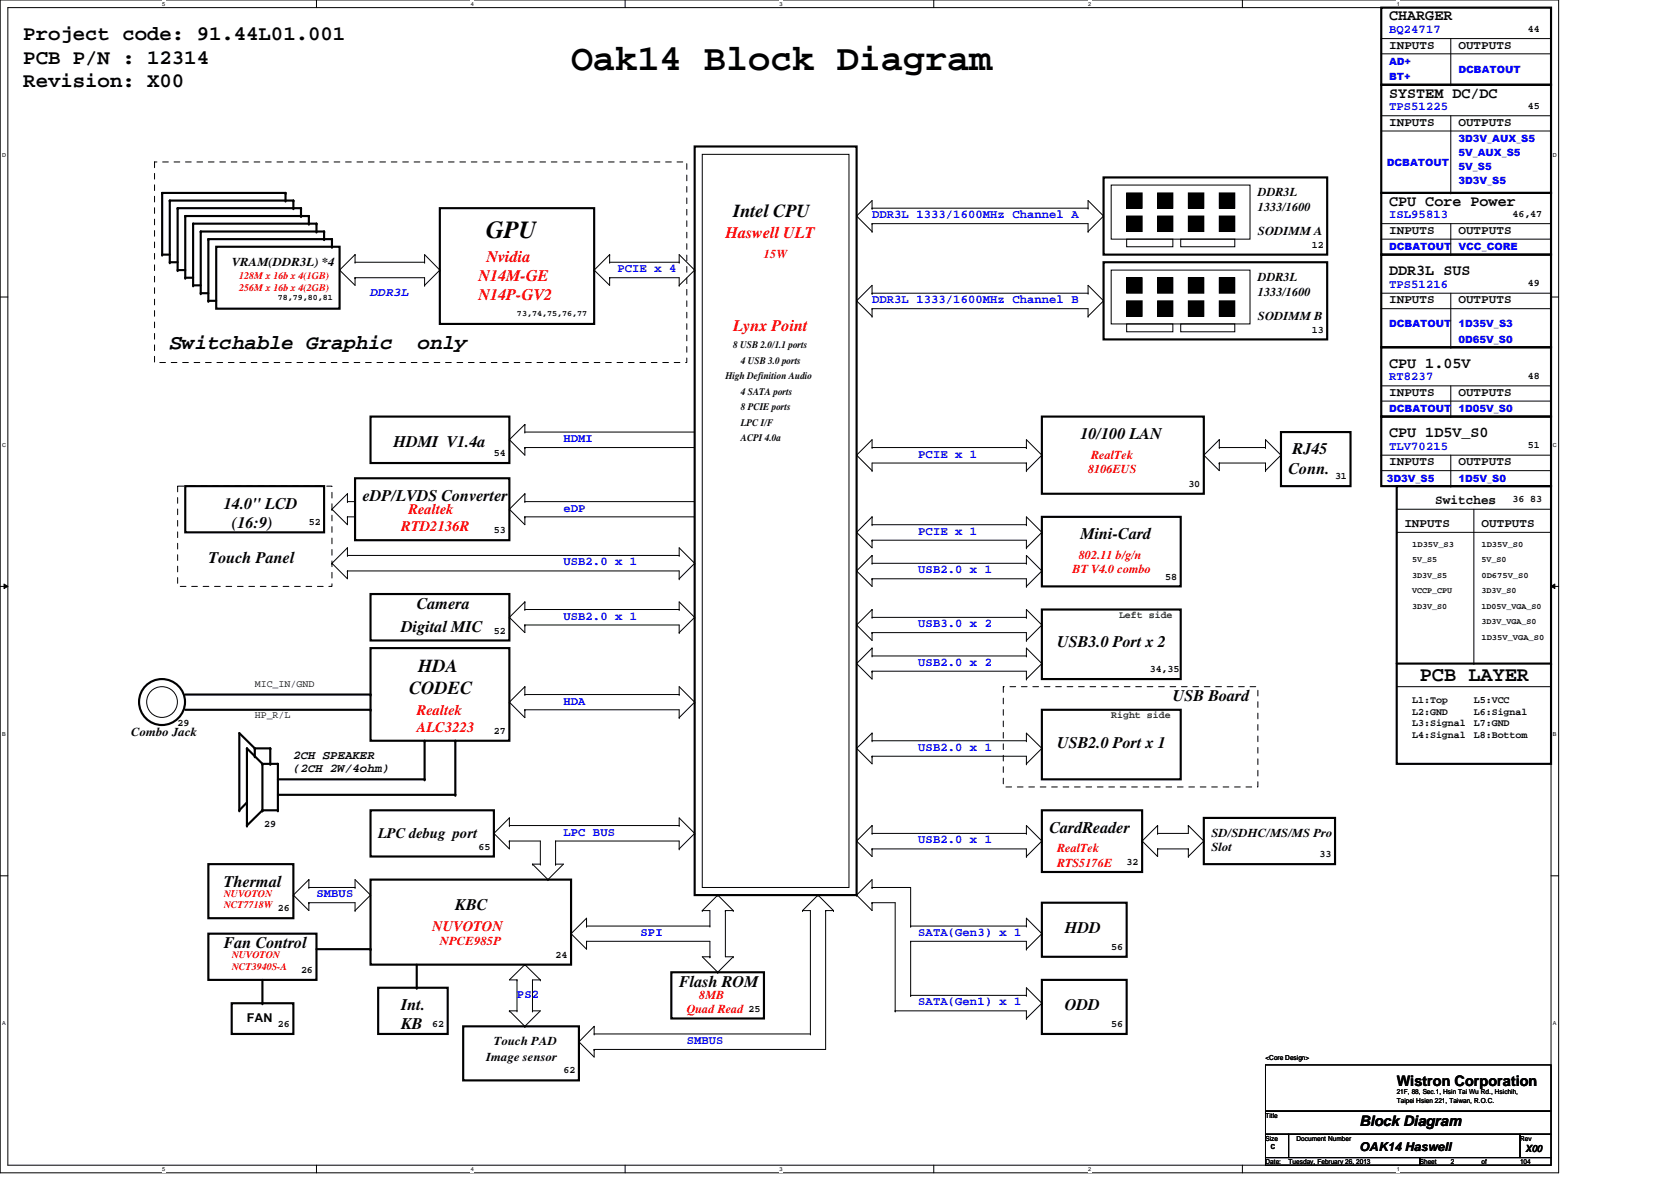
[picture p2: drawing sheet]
<svg xmlns="http://www.w3.org/2000/svg" width="297mm" height="210mm" viewBox="0 0 297 210" stroke-linecap="round" stroke-linejoin="round" font-family="sans-serif">
<defs><g id="words">
<text font-size="6.6" x="101.5" y="12.4">Oak14 Block Diagram</text>
<text font-size="4.4" x="86.4" y="42.3">GPU</text>
<g font-size="3.7">
<text x="4.1" y="7.2">Project code: 91.44L01.001</text>
<text x="4.1" y="11.3">PCB P/N : 12314</text>
<text x="4.1" y="15.5">Revision: X00</text>
<text x="30.2" y="62.1">Switchable Graphic</text>
<text x="74.2" y="62.1">only</text>
<text x="252.4" y="121">PCB LAYER</text>
</g>
<g font-size="3.3">
<text x="130.3" y="38.6">Intel CPU</text>
<text x="74.3" y="119.5">HDA</text>
<text x="72.7" y="123.3">CODEC</text>
</g>
<g font-size="2.9" fill="#f00">
<text x="86.5" y="46.5">Nvidia</text>
<text x="128.9" y="42.4">Haswell ULT</text>
<text x="85" y="49.9">N14M-GE</text>
<text x="85" y="53.3">N14P-GV2</text>
<text x="130.3" y="58.8">Lynx Point</text>
</g>
<g font-size="2.9">
<text x="70" y="79.4">HDMI V1.4a</text>
<text x="192.1" y="78.1">10/100 LAN</text>
<text x="229.8" y="80.8">RJ45</text>
<text x="64.5" y="89">eDP/LVDS Converter</text>
<text x="229.1" y="84.2">Conn.</text>
<text x="39.8" y="90.4">14.0&quot; LCD</text>
<text x="41.2" y="93.8">(16:9)</text>
<text x="192.1" y="95.9">Mini-Card</text>
<text x="37" y="100">Touch Panel</text>
<text x="71.3" y="112.4">Digital MIC</text>
<text x="74.1" y="108.2">Camera</text>
<text x="187.9" y="115.1">USB3.0 Port x 2</text>
<text x="208.5" y="124.7">USB Board</text>
<text x="187.9" y="132.9">USB2.0 Port x 1</text>
<text x="186.6" y="148">CardReader</text>
<text x="39.8" y="157.6">Thermal</text>
<text x="80.9" y="161.7">KBC</text>
<text x="189.3" y="165.8">HDD</text>
<text x="39.8" y="168.6">Fan Control</text>
<text x="71.3" y="179.5">Int.</text>
<text x="120.7" y="175.4">Flash ROM</text>
<text x="189.3" y="179.5">ODD</text>
<text x="71.3" y="182.9">KB</text>
</g>
<g font-size="2.7">
<text x="246.9" y="3.6">CHARGER</text>
<text x="246.9" y="17.4">SYSTEM DC/DC</text>
<text x="246.9" y="36.6">CPU Core Power</text>
<text x="246.9" y="48.9">DDR3L SUS</text>
<text x="246.9" y="65.4">CPU 1.05V</text>
<text x="246.9" y="77.7">CPU 1D5V_S0</text>
</g>
<g font-size="2.6" fill="#f00">
<text x="71.3" y="94.4">RTD2136R</text>
<text x="72.6" y="91.4">Realtek</text>
<text x="74.1" y="127.1">Realtek</text>
<text x="74.1" y="130">ALC3223</text>
<text x="76.8" y="165.5">NUVOTON</text>
</g>
<g font-size="2.6">
<text x="67.2" y="149">LPC debug port</text>
<text x="248.3" y="193">Wistron Corporation</text>
<text x="241.7" y="200.1">Block Diagram</text>
</g>
<text font-size="2.3" x="255.1" y="89.7">Switches</text>
<g font-size="2.2" fill="#00f">
<text x="246.9" y="5.9">BQ24717</text>
<text x="246.9" y="19.6">TPS51225</text>
<text x="155" y="38.8">DDR3L 1333/1600MHz Channel A</text>
<text x="246.9" y="38.8">ISL95813</text>
<text x="65.9" y="52.5">DDR3L</text>
<text x="109.8" y="48.4">PCIE x 4</text>
<text x="155" y="53.9">DDR3L 1333/1600MHz Channel B</text>
<text x="246.9" y="51.1">TPS51216</text>
<text x="246.9" y="67.6">RT8237</text>
<text x="100.2" y="78.6">HDMI</text>
<text x="163.2" y="81.3">PCIE x 1</text>
<text x="246.9" y="79.9">TLV70215</text>
<text x="100.2" y="90.9">eDP</text>
<text x="163.2" y="95">PCIE x 1</text>
<text x="100.2" y="100.5">USB2.0 x 1</text>
<text x="163.2" y="101.9">USB2.0 x 1</text>
<text x="100.2" y="110.1">USB2.0 x 1</text>
<text x="163.2" y="111.5">USB3.0 x 2</text>
<text x="163.2" y="118.4">USB2.0 x 2</text>
<text x="100.2" y="125.2">HDA</text>
<text x="163.2" y="133.4">USB2.0 x 1</text>
<text x="100.2" y="148.5">LPC BUS</text>
<text x="163.2" y="149.9">USB2.0 x 1</text>
<text x="56.3" y="159.5">SMBUS</text>
<text x="113.9" y="166.4">SPI</text>
<text x="163.2" y="166.4">SATA(Gen3) x 1</text>
<text x="91.9" y="177.3">PS2</text>
<text x="163.2" y="178.7">SATA(Gen1) x 1</text>
<text x="122.1" y="185.5">SMBUS</text>
</g>
<g font-size="2.2">
<text x="246.9" y="8.6">INPUTS</text>
<text x="259.2" y="8.6">OUTPUTS</text>
<text x="246.9" y="22.4">INPUTS</text>
<text x="259.2" y="22.4">OUTPUTS</text>
<text x="223.6" y="34.9">DDR3L</text>
<text x="223.6" y="37.4">1333/1600</text>
<text x="223.6" y="41.7">SODIMM A</text>
<text x="246.9" y="41.5">INPUTS</text>
<text x="259.2" y="41.5">OUTPUTS</text>
<text x="41.2" y="47.2">VRAM(DDR3L) *4</text>
<text x="223.6" y="50">DDR3L</text>
<text x="223.6" y="52.5">1333/1600</text>
<text x="246.9" y="53.9">INPUTS</text>
<text x="259.2" y="53.9">OUTPUTS</text>
<text x="223.6" y="56.9">SODIMM B</text>
<text x="246.9" y="70.4">INPUTS</text>
<text x="259.2" y="70.4">OUTPUTS</text>
<text x="246.9" y="82.7">INPUTS</text>
<text x="259.2" y="82.7">OUTPUTS</text>
<text x="249.6" y="93.6">INPUTS</text>
<text x="263.4" y="93.6">OUTPUTS</text>
<text x="23.3" y="130.9">Combo Jack</text>
<text x="52.2" y="134.8">2CH SPEAKER</text>
<text x="52.2" y="137.3">(2CH 2W/4ohm)</text>
<text x="215.3" y="148.7">SD/SDHC/MS/MS Pro</text>
<text x="215.3" y="151.3">Slot</text>
<text x="43.9" y="181.7">FAN</text>
<text x="87.8" y="185.8">Touch PAD</text>
<text x="86.4" y="188.5">Image sensor</text>
<text x="241.7" y="204.6">OAK14 Haswell</text>
</g>
<g font-size="2.2" fill="#f00">
<text x="135.8" y="45.8">15W</text>
<text x="194" y="81.5">RealTek</text>
<text x="193.4" y="84.1">8106EUS</text>
<text x="190.7" y="101.9">BT V4.0 combo</text>
<text x="191.8" y="99.4">802.11 b/g/n</text>
<text x="187.9" y="151.5">RealTek</text>
<text x="187.9" y="154">RTS5176E</text>
<text x="78.2" y="167.9">NPCE985P</text>
<text x="124.3" y="177.5">8MB</text>
<text x="122.1" y="180.1">Quad Read</text>
</g>
<g font-size="1.8">
<text x="271.6" y="5.6">44</text>
<text x="271.6" y="19.3">45</text>
<text x="268.9" y="38.5">46,47</text>
<text x="233.2" y="44">12</text>
<text x="271.6" y="50.9">49</text>
<text x="233.2" y="59.1">13</text>
<text x="130.3" y="61.9">8 USB 2.0/1.1 ports</text>
<text x="131.7" y="64.7">4 USB 3.0 ports</text>
<text x="128.9" y="67.4">High Definition Audio</text>
<text x="131.7" y="70.2">4 SATA ports</text>
<text x="271.6" y="67.4">48</text>
<text x="131.7" y="75.6">LPC I/F</text>
<text x="131.7" y="72.9">8 PCIE ports</text>
<text x="87.8" y="81.1">54</text>
<text x="131.7" y="78.4">ACPI 4.0a</text>
<text x="271.6" y="79.7">51</text>
<text x="211.2" y="86.5">30</text>
<text x="237.3" y="85.2">31</text>
<text x="268.9" y="89.3">36 83</text>
<text x="54.9" y="93.4">52</text>
<text x="87.8" y="94.8">53</text>
<text x="207.1" y="103">58</text>
<text x="87.8" y="112.6">52</text>
<text x="204.4" y="119.5">34,35</text>
<text x="45.3" y="122.1">MIC_IN/GND</text>
<text x="251" y="125">L1:Top</text>
<text x="262" y="125">L5:VCC</text>
<text x="31.6" y="129.1">29</text>
<text x="45.3" y="127.6">HP_R/L</text>
<text x="87.8" y="130.4">27</text>
<text x="251" y="127">L2:GND</text>
<text x="251" y="129.1">L3:Signal</text>
<text x="251" y="131.2">L4:Signal</text>
<text x="262" y="127">L6:Signal</text>
<text x="262" y="129.1">L7:GND</text>
<text x="262" y="131.2">L8:Bottom</text>
<text x="46.9" y="146.9">29</text>
<text x="85" y="151">65</text>
<text x="200.3" y="153.8">32</text>
<text x="234.6" y="152.4">33</text>
<text x="49.4" y="162">26</text>
<text x="53.5" y="173">26</text>
<text x="98.8" y="170.2">24</text>
<text x="197.5" y="168.8">56</text>
<text x="133.1" y="179.8">25</text>
<text x="49.4" y="182.5">26</text>
<text x="76.8" y="182.5">62</text>
<text x="197.5" y="182.5">56</text>
<text x="100.2" y="190.8">62</text>
<text x="271.2" y="204.7">X00</text>
</g>
<g font-size="1.8" fill="#00f">
<text x="246.9" y="11.5">AD+</text>
<text x="246.9" y="14.3">BT+</text>
<text x="259.2" y="12.9">DCBATOUT</text>
<text x="246.5" y="29.5">DCBATOUT</text>
<text x="259.2" y="25.2">3D3V_AUX_S5</text>
<text x="259.2" y="27.7">5V_AUX_S5</text>
<text x="259.2" y="30.2">5V_S5</text>
<text x="259.2" y="32.7">3D3V_S5</text>
<text x="246.9" y="44.4">DCBATOUT</text>
<text x="259.2" y="44.4">VCC_CORE</text>
<text x="246.9" y="58.2">DCBATOUT</text>
<text x="259.2" y="58.2">1D35V_S3</text>
<text x="259.2" y="60.9">0D65V_S0</text>
<text x="246.9" y="73.2">DCBATOUT</text>
<text x="259.2" y="73.2">1D05V_S0</text>
<text x="246.5" y="85.7">3D3V_S5</text>
<text x="259.2" y="85.6">1D5V_S0</text>
</g>
<g font-size="1.8" fill="#f00">
<text x="42.5" y="49.6">128M x 16b x 4(1GB)</text>
<text x="42.5" y="51.7">256M x 16b x 4(2GB)</text>
<text x="39.8" y="159.3">NUVOTON</text>
<text x="39.8" y="161.4">NCT7718W</text>
<text x="41.2" y="170.3">NUVOTON</text>
<text x="41.2" y="172.4">NCT3940S-A</text>
</g>
<g font-size="1.8" fill="#008000">
<text x="198.9" y="109.9">Left side</text>
<text x="197.5" y="127.7">Right side</text>
</g>
<g font-size="1.5">
<text x="49.4" y="53.3">78,79,80,81</text>
<text x="91.9" y="56.1">73,74,75,76,77</text>
<text x="251" y="97.2">1D35V_S3</text>
<text x="251" y="99.9">5V_S5</text>
<text x="263.4" y="97.2">1D35V_S0</text>
<text x="263.4" y="99.9">5V_S0</text>
<text x="251" y="105.5">VCCP_CPU</text>
<text x="251" y="102.7">3D3V_S5</text>
<text x="263.4" y="105.5">3D3V_S0</text>
<text x="263.4" y="102.7">0D675V_S0</text>
<text x="251" y="108.2">3D3V_S0</text>
<text x="263.4" y="108.2">1D05V_VGA_S0</text>
<text x="263.4" y="113.7">1D35V_VGA_S0</text>
<text x="263.4" y="111">3D3V_VGA_S0</text>
</g>
<text font-size="1.2" fill="#fff" x="270.2" y="39.4">33</text>
<g font-size="1.2">
<text x="225" y="188.3">&lt;Core Design&gt;</text>
<text x="248.3" y="194.5">21F, 88, Sec.1, Hsin Tai Wu Rd., Hsichih,</text>
<text x="248.3" y="196">Taipei Hsien 221, Taiwan, R.O.C.</text>
<text x="225" y="198.6">Title</text>
<text x="225" y="202.7">Size</text>
<text x="230.5" y="202.7">Document Number</text>
<text x="270.2" y="202.7">Rev</text>
<text x="225" y="206.9">Date:</text>
<text x="225.9" y="204.3">C</text>
<text x="229.1" y="206.9">Tuesday, February 26, 2013</text>
<text x="252.4" y="206.9">Sheet</text>
<text x="257.9" y="206.9">2</text>
<text x="263.4" y="206.9">of</text>
<text x="270.2" y="206.9">104</text>
</g>
<g font-size="1">
<text x="28.8" y="1">5</text>
<text x="83.7" y="1">4</text>
<text x="138.6" y="1">3</text>
<text x="193.4" y="1">2</text>
<text x="248.3" y="1">1</text>
<text x=".4" y="27.9">D</text>
<text x="276.1" y="27.9">D</text>
<text x=".4" y="79.4">C</text>
<text x="276.1" y="79.4">C</text>
<text x=".4" y="130.8">B</text>
<text x="276.1" y="130.8">B</text>
<text x=".4" y="182.2">A</text>
<text x="276.1" y="182.2">A</text>
<text x="28.8" y="208.1">5</text>
<text x="83.7" y="208.1">4</text>
<text x="138.6" y="208.1">3</text>
<text x="193.4" y="208.1">2</text>
<text x="248.3" y="208.1">1</text>
</g>
</g></defs>
<path d="M0 0h277.1v208.4h-277.1zM1.4 1.4h274.3v205.7h-274.3z" fill="none" stroke="#000" stroke-width=".18"/>
<g fill="#fff">
<path d="M28.8 .1h.6v1.1h-.6z"/>
<path d="M28.8 207.2h.6v1.1h-.6z"/>
</g>
<path d="M56.3 0v1.4M56.3 207.1v1.3" fill="none" stroke="#000" stroke-width=".18"/>
<g fill="#fff">
<path d="M83.7 .1h.5v1.1h-.5z"/>
<path d="M83.7 207.2h.5v1.1h-.5z"/>
</g>
<path d="M111.1 0v1.4M111.1 207.1v1.3" fill="none" stroke="#000" stroke-width=".18"/>
<g fill="#fff">
<path d="M138.6 .1h.5v1.1h-.5z"/>
<path d="M138.6 207.2h.5v1.1h-.5z"/>
</g>
<path d="M166 0v1.4M166 207.1v1.3" fill="none" stroke="#000" stroke-width=".18"/>
<g fill="#fff">
<path d="M193.4 .1h.6v1.1h-.6z"/>
<path d="M193.4 207.2h.6v1.1h-.6z"/>
</g>
<path d="M220.8 0v1.4M220.8 207.1v1.3" fill="none" stroke="#000" stroke-width=".18"/>
<g fill="#fff">
<path d="M248.3 .1h.5v1.1h-.5z"/>
<path d="M248.3 207.2h.5v1.1h-.5z"/>
<path d="M.4 27.1h.7v1.1h-.7z"/>
<path d="M276.1 27.1h.7v1.1h-.7z"/>
<path d="M.4 78.5h.7v1.1h-.7z"/>
<path d="M276.1 78.5h.7v1.1h-.7z"/>
</g>
<path d="M0 52.8h1.4M275.7 52.8h1.4" fill="none" stroke="#000" stroke-width=".18"/>
<g fill="#fff">
<path d="M.4 129.9h.6v1.1h-.6z"/>
<path d="M276.1 129.9h.6v1.1h-.6z"/>
</g>
<path d="M0 104.2h1.4M.7 103.8l.7 .4-.7 .4zM275.7 104.2l.7-.4v.8zM275.7 104.2h1.4" fill="none" stroke="#000" stroke-width=".18"/>
<path d="M.7 103.8l.7 .4-.7 .4zM275.7 104.2l.7-.4v.8z" fill="#000"/>
<g fill="#fff">
<path d="M.4 181.4h.6v1.1h-.6z"/>
<path d="M276.1 181.4h.6v1.1h-.6z"/>
</g>
<g fill="none" stroke="#000" stroke-width=".18">
<path d="M245.5 6.9h.1M245.5 6.9h30.2M245.5 9.6h30.2M257.9 15.1h.1M257.9 6.9v8.2M275.7 9.6h.1M124.8 27.4h26.1v130.3h-26.1zM152.3 38.4h.1M152.3 38.4l2.7 2.7M155 37h.1M155 39.8h.1M155 37v-1.4l-2.7 2.8"/>
<path d="M155 39.8v1.3M155 37h38.4M155 39.8h38.4v1.3M193.4 37h.1M193.4 37v-1.4l2.8 2.8M196.2 38.4h.1M196.2 38.4l-2.8 2.7M197.5 32.9h24.7v9.6h-24.7zM200.3 34.3h2.7v2.7h-2.7zM200.3 38.4h2.7v2.7h-2.7zM205.8 34.3h2.7v2.7h-2.7zM205.8 38.4h2.7v2.7h-2.7z"/>
<path d="M211.2 38.4h2.8v2.7h-2.8zM211.2 34.3h2.8v2.7h-2.8zM216.7 38.4h2.8v2.7h-2.8zM216.7 34.3h2.8v2.7h-2.8zM245.5 39.8h30.2M245.5 20.6h30.2M245.5 23.3h30.2M257.9 34.3h.1M257.9 20.6v13.7M257.9 39.8v5.5M275.7 20.6h.1M275.7 23.3h.1"/>
<path d="M275.7 39.8h.1M60.4 48h.1M60.4 48l2.7 2.7v-1.3M63.1 49.4h.1M63.1 46.6h.1M63.1 45.3h.1M63.1 49.4h12.4v1.3M63.1 46.6h12.4M63.1 45.3v1.3M63.1 45.3l-2.7 2.7M75.5 46.6h.1M75.5 50.7h.1"/>
<path d="M75.5 46.6v-1.3l2.7 2.7M78.2 48h.1M78.2 48l-2.7 2.7M105.6 48h.1M105.6 48l2.8 2.7v-1.3M108.4 49.4h.1M108.4 45.3h.1M108.4 46.6h.1M108.4 49.4h12.3v1.3M108.4 45.3l-2.8 2.7M108.4 45.3v1.3M108.4 46.6h12.3"/>
<path d="M120.7 50.7h.1M120.7 46.6h.1M120.7 46.6v-1.3l2.8 2.7M123.5 48h.1M123.5 48l-2.8 2.7M152.3 53.5h.1M152.3 53.5l2.7 2.7M155 41.1h.1M155 52.1h.1M155 56.2h.1M155 54.9h.1M155 52.1v-1.4l-2.7 2.8"/>
<path d="M155 54.9v1.3M155 54.9h38.4v1.3M155 52.1h38.4M193.4 52.1h.1M193.4 56.2h.1M193.4 41.1h.1M193.4 52.1v-1.4l2.8 2.8M196.2 53.5h.1M196.2 53.5l-2.8 2.7M197.5 48h24.7v9.6h-24.7zM200.3 42.5h8.2v1.4h-8.2zM200.3 57.6h8.2v1.4h-8.2z"/>
<path d="M200.3 53.5h2.7v2.7h-2.7zM200.3 49.4h2.7v2.7h-2.7zM205.8 53.5h2.7v2.7h-2.7zM205.8 49.4h2.7v2.7h-2.7zM209.9 42.5h9.6v1.4h-9.6zM209.9 57.6h9.6v1.4h-9.6zM211.2 53.5h2.8v2.7h-2.8zM211.2 49.4h2.8v2.7h-2.8zM216.7 53.5h2.8v2.7h-2.8zM216.7 49.4h2.8v2.7h-2.8zM245.5 52.1h30.2M245.5 54.9h30.2"/>
<path d="M245.5 42.5h30.2M257.9 45.3h.1M257.9 52.1v9.6M275.7 42.5h.1M275.7 52.1h.1M275.7 54.9h.1M90.5 78.1h.1M90.5 78.1l2.8 2.8v-1.4M93.3 79.5h.1M93.3 76.8h.1M93.3 75.4h.1M93.3 79.5h30.2"/>
<path d="M93.3 76.8h30.2M93.3 75.4l-2.8 2.7M93.3 75.4v1.4M155 79.5h.1M155 79.5h27.5M155 79.5v-1.4l-2.7 2.8M182.5 79.5h.1M182.5 79.5v-1.4l2.7 2.8M216.7 79.5h.1M216.7 78.1h.1M216.7 79.5h8.3M216.7 78.1v1.4"/>
<path d="M216.7 78.1l-2.7 2.8M225 79.5h.1M225 79.5v-1.4l2.7 2.8M245.5 71.3h30.2M245.5 68.6h30.2M257.9 61.7h.1M257.9 74h.1M257.9 68.6v5.4M275.7 71.3h.1M275.7 68.6h.1M59 90.5h.1M59 90.5l2.8 2.8v-1.4"/>
<path d="M61.8 89.2h.1M61.8 91.9h.1M61.8 87.8h.1M61.8 98.7h.1M61.8 97.4h.1M61.8 89.2h1.3M61.8 91.9h1.3M61.8 87.8l-2.8 2.7M61.8 87.8v1.4M61.8 97.4v1.3M61.8 98.7h58.9M61.8 97.4l-2.8 2.7"/>
<path d="M90.5 90.5h.1M90.5 90.5l2.8 2.8v-1.4M93.3 89.2h.1M93.3 91.9h.1M93.3 87.8h.1M93.3 89.2h30.2M93.3 91.9h30.2M93.3 87.8v1.4M93.3 87.8l-2.8 2.7M120.7 98.7h.1M120.7 98.7v-1.3l2.8 2.7M152.3 80.9h.1"/>
<path d="M152.3 94.6h.1M152.3 94.6l2.7 2.8v-1.4M152.3 80.9l2.7 2.8M155 83.7h.1M155 96h.1M155 93.3h.1M155 91.9h.1M155 98.7h.1M155 91.9v1.4M155 98.7v1.4M155 96h27.5v1.4M155 91.9l-2.7 2.7"/>
<path d="M155 93.3h27.5M155 98.7l-2.7 2.8M182.5 82.3h.1M182.5 83.7h.1M182.5 93.3h.1M182.5 97.4h.1M182.5 82.3h-27.5v1.4M182.5 82.3v1.4M182.5 93.3v-1.4l2.7 2.7M185.2 80.9h.1M185.2 94.6h.1M185.2 80.9l-2.7 2.8"/>
<path d="M185.2 94.6l-2.7 2.8M214 80.9h.1M214 80.9l2.7 2.8v-1.4M216.7 82.3h.1M216.7 82.3h8.3v1.4M225 83.7h.1M227.7 80.9h.1M227.7 80.9l-2.7 2.8M245.5 80.9h.1M245.5 80.9h30.2M245.5 83.7h30.2M248.3 94.6h.1"/>
<path d="M248.3 94.6h27.4M248.3 90.5h27.4M257.9 86.4h.1M257.9 80.9v5.5M262 90.5v27.4M275.7 83.7h.1M275.7 90.5h.1M59 100.1h.1M59 100.1l2.8 2.8v-1.4M61.8 101.5h.1M61.8 101.5h58.9v1.4M90.5 109.7h.1"/>
<path d="M90.5 109.7l2.8 2.7v-1.3M93.3 111.1h.1M93.3 107h.1M93.3 108.3h.1M93.3 111.1h27.4v1.3M93.3 107v1.3M93.3 107l-2.8 2.7M93.3 108.3h27.4M120.7 112.4h.1M120.7 108.3h.1M120.7 102.9h.1M120.7 108.3v-1.3l2.8 2.7"/>
<path d="M123.5 109.7h.1M123.5 100.1h.1M123.5 109.7l-2.8 2.7M123.5 100.1l-2.8 2.8M152.3 111.1h.1M152.3 117.9h.1M152.3 101.5h.1M152.3 101.5l2.7 2.7v-1.3M152.3 111.1l2.7 2.7v-1.4M152.3 117.9l2.7 2.8v-1.4M155 112.4h.1M155 108.3h.1"/>
<path d="M155 109.7h.1M155 119.3h.1M155 115.2h.1M155 116.6h.1M155 102.9h.1M155 100.1h.1M155 108.3v1.4M155 115.2v1.4M155 102.9h27.5v1.3M155 112.4h27.5v1.4M155 119.3h27.5v1.4M155 108.3l-2.7 2.8"/>
<path d="M155 109.7h27.5M155 115.2l-2.7 2.7M155 116.6h27.5M155 100.1h27.5M182.5 109.7h.1M182.5 113.8h.1M182.5 116.6h.1M182.5 100.1h.1M182.5 104.2h.1M182.5 100.1v-1.4l2.7 2.8M182.5 109.7v-1.4l2.7 2.8M182.5 116.6v-1.4l2.7 2.7"/>
<path d="M185.2 111.1h.1M185.2 117.9h.1M185.2 101.5h.1M185.2 111.1l-2.7 2.7M185.2 117.9l-2.7 2.8M185.2 101.5l-2.7 2.7M262 117.9h.1M90.5 124.8h.1M90.5 124.8l2.8 2.8v-1.4M93.3 126.2h.1M93.3 122h.1M93.3 123.4h.1"/>
<path d="M93.3 126.2h27.4v1.4M93.3 122v1.4M93.3 122l-2.8 2.8M93.3 123.4h27.4M120.7 127.6h.1M120.7 123.4h.1M120.7 123.4v-1.4l2.8 2.8M123.5 124.8h.1M123.5 124.8l-2.8 2.8M152.3 133h.1M152.3 133l2.7 2.8v-1.4M155 134.4h.1"/>
<path d="M155 130.3h.1M155 131.7h.1M155 130.3v1.4M155 134.4h27.5v1.4M155 130.3l-2.7 2.7M155 131.7h27.5M182.5 120.7h.1M182.5 131.7h.1M182.5 135.8h.1M182.5 131.7v-1.4l2.7 2.7M185.2 133h.1M185.2 133l-2.7 2.8"/>
<path d="M248.3 122h27.4M275.7 122h.1M0 155.7h1.4M52.2 159.1h.1M52.2 159.1l2.7 2.7v-1.4M54.9 156.3h.1M54.9 157.7h.1M54.9 156.3l-2.7 2.8M54.9 156.3v1.4M54.9 157.7h8.2M63.1 157.7h.1M63.1 157.7v-1.4l2.8 2.8"/>
<path d="M65.9 159.1h.1M65.9 159.1l-2.8 2.7M87.8 148.1h.1M87.8 148.1l2.7 2.8v-1.4M90.5 145.4h.1M90.5 149.5h.1M90.5 146.7h.1M90.5 145.4v1.3M90.5 145.4l-2.7 2.7M90.5 146.7h30.2M90.5 149.5h5.6v4.1M94.7 153.6h.1"/>
<path d="M94.7 153.6l2.7 2.7M94.7 153.6h1.4M96.1 153.6h.1M97.4 156.3h.1M98.8 149.5h.1M98.8 153.6h.1M98.8 149.5h21.9v1.4M98.8 153.6h1.4l-2.8 2.7M98.8 149.5v4.1M120.7 150.9h.1M120.7 146.7h.1M120.7 146.7v-1.3l2.8 2.7"/>
<path d="M123.5 148.1h.1M123.5 148.1l-2.8 2.8M127.6 159.1h.1M127.6 159.1l2.7 2.7M127.6 159.1l-2.8 2.7M145.4 159.1h.1M145.4 159.1l2.8 2.7M145.4 159.1l-2.7 2.7M152.3 149.5h.1M152.3 159.1h.1M152.3 149.5l2.7 2.7v-1.3M152.3 159.1l2.7 2.7v-1.4"/>
<path d="M155 150.9h.1M155 146.7h.1M155 148.1h.1M155 157.7h.1M155 146.7v1.4M155 157.7v-1.4l-2.7 2.8M155 150.9h27.5v1.3M155 157.7h6.9v6.9M155 148.1h27.5M155 146.7l-2.7 2.8M182.5 148.1h.1M182.5 152.2h.1"/>
<path d="M182.5 148.1v-1.4l2.7 2.8M185.2 149.5h.1M185.2 149.5l-2.7 2.7M203 149.5h.1M203 149.5l2.8 2.7v-1.3M205.8 150.9h.1M205.8 146.7h.1M205.8 148.1h.1M205.8 146.7v1.4M205.8 146.7l-2.8 2.8M205.8 150.9h5.4M211.2 146.7h.1"/>
<path d="M211.2 152.2h.1M211.2 150.9h.1M211.2 146.7v1.4h-5.4M211.2 150.9v1.3M211.2 146.7l2.8 2.8M214 149.5h.1M214 149.5l-2.8 2.7M275.7 155.7h1.4M54.9 160.4h.1M54.9 160.4h8.2v1.4M63.1 161.8h.1M90.5 179.7h.1"/>
<path d="M90.5 179.7l2.8 2.7M90.5 179.7h1.4M91.9 174.2h.1M91.9 179.7h.1M91.9 174.2v5.5M93.3 171.4h.1M93.3 171.4l-2.8 2.8h1.4M93.3 171.4l2.8 2.8M94.7 179.7h.1M94.7 179.7h1.4l-2.8 2.7M96.1 174.2h.1M96.1 174.2h-1.4v5.5"/>
<path d="M101.5 165.9h.1M101.5 165.9l2.8 2.8v-1.4M104.3 164.6h.1M104.3 167.3h.1M104.3 167.3h21.9v2.8M104.3 164.6v-1.4l-2.8 2.7M104.3 164.6h21.9M124.8 161.8h.1M124.8 161.8h1.4v2.8M126.2 170.1h.1M126.2 164.6h.1M126.2 170.1h-1.4l2.8 2.7"/>
<path d="M127.6 172.8h.1M128.9 161.8h.1M128.9 161.8v8.3h1.4M128.9 161.8h1.4M130.3 170.1h.1M130.3 161.8h.1M130.3 170.1l-2.7 2.7M142.7 161.8h.1M142.7 161.8h1.4v22M146.8 161.8h.1M146.8 161.8h1.4M146.8 161.8v24.7h-41.2"/>
<path d="M148.2 161.8h.1M155 160.4h.1M155 160.4h4.1v19.3M159.1 179.7h.1M159.1 179.7h23.4v1.3M161.9 167.3h.1M161.9 164.6h.1M161.9 176.9h.1M161.9 167.3h20.6v1.4M161.9 164.6h20.6M161.9 176.9h20.6M161.9 167.3v9.6"/>
<path d="M182.5 164.6h.1M182.5 168.7h.1M182.5 176.9h.1M182.5 164.6v-1.4l2.7 2.7M182.5 176.9v-1.3l2.7 2.7M185.2 165.9h.1M185.2 178.3h.1M185.2 165.9l-2.7 2.8M185.2 178.3l-2.7 2.7M93.3 182.4h.1M102.9 185.2h.1M102.9 185.2l2.7 2.7v-1.4"/>
<path d="M105.6 186.5h.1M105.6 182.4h.1M105.6 183.8h.1M105.6 182.4l-2.7 2.8M105.6 182.4v1.4M105.6 183.8h38.5M144.1 183.8h.1M182.5 181h.1M225 189.3h50.7v8.2h-50.7zM225 197.5h50.7v4.1h-50.7zM225 201.6h4.1v4.1h-4.1zM225 205.7h27.4v1.4h-27.4z"/>
<path d="M229.1 201.6h41.1v4.1h-41.1zM252.4 205.7h23.3v1.4h-23.3zM270.2 201.6h5.5v4.1h-5.5z"/>
<circle cx="28.8" cy="124.8" r="2.74"/>
</g>
<g fill="none" stroke="#000" stroke-width=".38">
<path d="M245.5 15.1h30.2v19.2h-30.2zM245.5 1.4h30.2v13.7h-30.2zM50.8 35.6v-1.3h-22v11h1.4M52.2 37v-1.4h-22v11h1.4M53.5 38.4v-1.4h-21.9v11h1.3M54.9 39.8v-1.4h-22v11h1.4M78.2 37h27.4v20.6h-27.4zM123.5 26h28.8v133.1h-28.8zM196.2 31.5h39.7v13.8h-39.7zM245.5 34.3h30.2v11h-30.2zM38.4 43.9h22v11h-22zM56.3 41.1v-1.3h-22v10.9h1.4"/>
<path d="M57.6 42.5v-1.4h-21.9v11h1.3M59 43.9v-1.4h-22v11h1.4M196.2 46.6h39.7v13.7h-39.7zM245.5 45.3h30.2v16.4h-30.2zM65.9 74h24.6v8.3h-24.6zM185.2 74h28.8v13.8h-28.8zM227.7 76.8h12.4v9.6h-12.4zM245.5 61.7h30.2v12.3h-30.2zM245.5 74h30.2v12.4h-30.2zM32.9 86.4h24.7v8.2h-24.7zM63.1 85h27.4v11h-27.4zM185.2 91.9h24.7v12.3h-24.7z"/>
<path d="M248.3 86.4h27.4v49.4h-27.4zM65.9 105.6h24.6v8.2h-24.6zM65.9 115.2h24.6v16.5h-24.6zM185.2 108.3h24.7v12.4h-24.7zM248.3 117.9h27.4M32.9 126.2h33M32.9 123.4h33M45.3 133l-2.8-2.7v13.7l1.4-1.4M45.3 133h2.7v2.8M45.3 133v1.4M46.6 135.8l-2.7-2.8v13.7l2.7-2.7M46.6 135.8v8.2"/>
<path d="M46.6 135.8h2.8v8.2h-2.8M75.5 131.7v6.8h-26.1M80.9 131.7v9.6h-31.5M185.2 126.2h24.7v12.3h-24.7zM37 153.6h15.2v9.6h-15.2zM65.9 144h21.9v8.2h-21.9zM65.9 156.3h35.6v15.1h-35.6zM185.2 144h17.8v11h-17.8zM214 145.4h23.3v8.2h-23.3zM37 165.9h19.3v8.3h-19.3zM41.2 178.3h11v5.5h-11zM46.6 174.2v4.1"/>
<path d="M56.3 168.7h9.6M67.2 175.6h12.4v8.2h-12.4zM74.1 171.4v4.2M119.3 172.8h16.5v8.2h-16.5zM185.2 160.4h15.1v9.7h-15.1zM185.2 174.2h15.1v9.6h-15.1zM82.3 182.4h20.6v9.6h-20.6z"/>
<circle cx="28.8" cy="124.8" r="4.1"/>
</g>
<g fill="#000">
<circle cx="28.8" cy="34.3" r=".19"/>
<circle cx="30.2" cy="35.6" r=".19"/>
<circle cx="31.6" cy="37" r=".19"/>
<circle cx="32.9" cy="38.4" r=".19"/>
<circle cx="34.3" cy="39.8" r=".19"/>
<circle cx="50.8" cy="35.6" r=".19"/>
<circle cx="50.8" cy="34.3" r=".19"/>
<circle cx="52.2" cy="37" r=".19"/>
<circle cx="52.2" cy="35.6" r=".19"/>
<circle cx="53.5" cy="38.4" r=".19"/>
<circle cx="53.5" cy="37" r=".19"/>
<circle cx="54.9" cy="38.4" r=".19"/>
<circle cx="54.9" cy="39.8" r=".19"/>
<circle cx="56.3" cy="39.8" r=".19"/>
<circle cx="28.8" cy="45.3" r=".19"/>
<circle cx="30.2" cy="46.6" r=".19"/>
<circle cx="31.6" cy="48" r=".19"/>
<circle cx="32.9" cy="49.4" r=".19"/>
<circle cx="34.3" cy="50.7" r=".19"/>
<circle cx="35.7" cy="41.1" r=".19"/>
<circle cx="35.7" cy="52.1" r=".19"/>
<circle cx="37" cy="53.5" r=".19"/>
<circle cx="37" cy="42.5" r=".19"/>
<circle cx="56.3" cy="41.1" r=".19"/>
<circle cx="57.6" cy="42.5" r=".19"/>
<circle cx="57.6" cy="41.1" r=".19"/>
<circle cx="59" cy="42.5" r=".19"/>
<circle cx="59" cy="43.9" r=".19"/>
<circle cx="275.7" cy="117.9" r=".19"/>
<circle cx="43.9" cy="133" r=".19"/>
<circle cx="45.3" cy="133" r=".19"/>
<circle cx="45.3" cy="134.4" r=".19"/>
<circle cx="46.6" cy="135.8" r=".19"/>
<circle cx="48" cy="135.8" r=".19"/>
<circle cx="48" cy="133" r=".19"/>
<circle cx="49.4" cy="135.8" r=".19"/>
<circle cx="65.9" cy="126.2" r=".19"/>
<circle cx="65.9" cy="123.4" r=".19"/>
<circle cx="75.5" cy="131.7" r=".19"/>
<circle cx="75.5" cy="138.5" r=".19"/>
<circle cx="80.9" cy="131.7" r=".19"/>
<circle cx="42.5" cy="144" r=".19"/>
<circle cx="43.9" cy="146.7" r=".19"/>
<circle cx="43.9" cy="142.6" r=".19"/>
<circle cx="46.6" cy="144" r=".19"/>
<circle cx="49.4" cy="144" r=".19"/>
<circle cx="80.9" cy="141.3" r=".19"/>
<circle cx="46.6" cy="178.3" r=".19"/>
<circle cx="65.9" cy="168.7" r=".19"/>
<circle cx="74.1" cy="175.6" r=".19"/>
</g>
<g fill="#000">
<path d="M200.3 34.3h2.7v2.7h-2.7z" fill-rule="evenodd"/>
<path d="M200.3 38.4h2.7v2.7h-2.7z" fill-rule="evenodd"/>
<path d="M205.8 34.3h2.7v2.7h-2.7z" fill-rule="evenodd"/>
<path d="M205.8 38.4h2.7v2.7h-2.7z" fill-rule="evenodd"/>
<path d="M211.2 38.4h2.8v2.7h-2.8z" fill-rule="evenodd"/>
<path d="M211.2 34.3h2.8v2.7h-2.8z" fill-rule="evenodd"/>
<path d="M216.7 38.4h2.8v2.7h-2.8z" fill-rule="evenodd"/>
<path d="M216.7 34.3h2.8v2.7h-2.8z" fill-rule="evenodd"/>
<path d="M200.3 53.5h2.7v2.7h-2.7z" fill-rule="evenodd"/>
<path d="M200.3 49.4h2.7v2.7h-2.7z" fill-rule="evenodd"/>
<path d="M205.8 53.5h2.7v2.7h-2.7z" fill-rule="evenodd"/>
<path d="M205.8 49.4h2.7v2.7h-2.7z" fill-rule="evenodd"/>
<path d="M211.2 53.5h2.8v2.7h-2.8z" fill-rule="evenodd"/>
<path d="M211.2 49.4h2.8v2.7h-2.8z" fill-rule="evenodd"/>
<path d="M216.7 53.5h2.8v2.7h-2.8z" fill-rule="evenodd"/>
<path d="M216.7 49.4h2.8v2.7h-2.8z" fill-rule="evenodd"/>
</g>
<path d="M27.5 28.8h94.6v35.6h-94.6zM31.6 86.4h27.4v17.8h-27.4zM178.3 122h45.3v17.9h-45.3z" fill="none" stroke="#000" stroke-width=".18" stroke-dasharray="1 1 1 1 1 1 1 1"/>
<use href="#words"/>
</svg>
